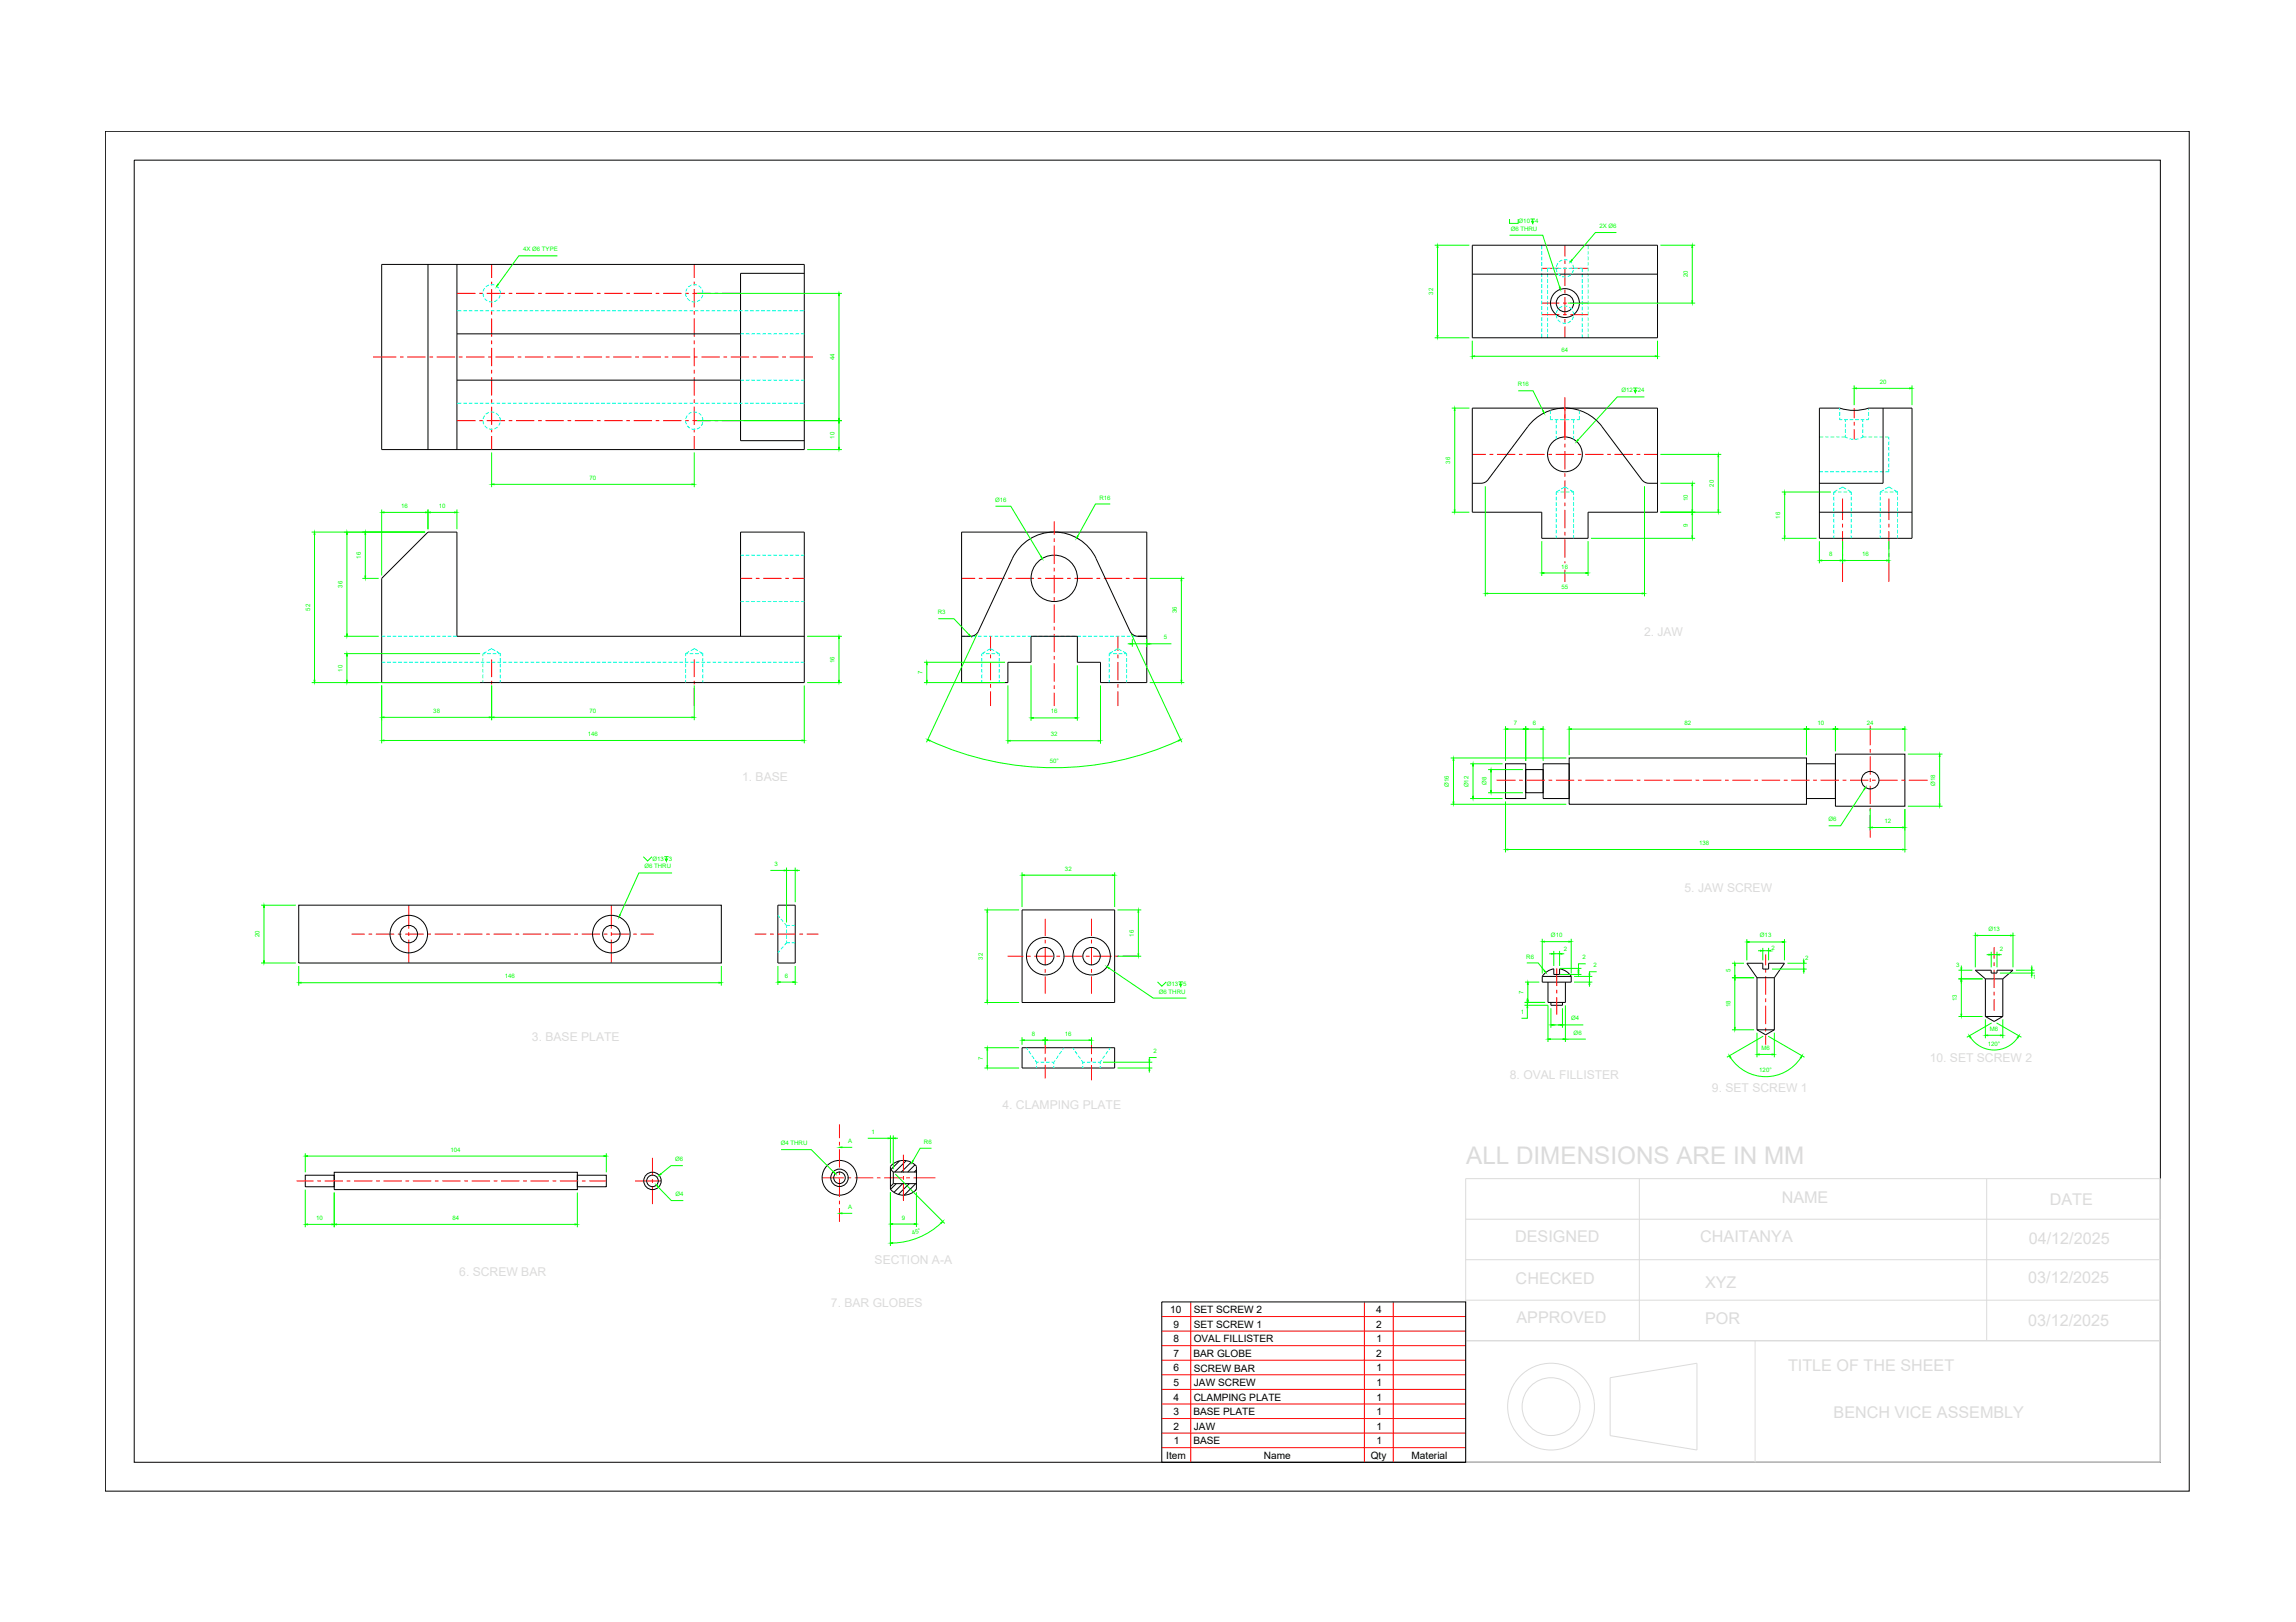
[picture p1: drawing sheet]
<svg xmlns="http://www.w3.org/2000/svg" width="297mm" height="210mm" viewBox="0 0 297 210" stroke-linecap="round" stroke-linejoin="round" font-family="sans-serif">
<defs><g id="words">
<g font-size="1.3">
<text x="151.4" y="169.9">10</text>
<text x="151.8" y="173.7">8</text>
<text x="151.8" y="171.8">9</text>
<text x="154.4" y="173.7">OVAL FILLISTER</text>
<text x="154.4" y="171.8">SET SCREW 1</text>
<text x="154.4" y="169.9">SET SCREW 2</text>
<text x="178" y="171.8">2</text>
<text x="178" y="169.9">4</text>
<text x="178.1" y="173.7">1</text>
<text x="151.8" y="179.4">5</text>
<text x="151.8" y="175.6">7</text>
<text x="151.8" y="177.5">6</text>
<text x="154.4" y="175.6">BAR GLOBE</text>
<text x="154.4" y="177.5">SCREW BAR</text>
<text x="154.5" y="179.4">JAW SCREW</text>
<text x="178" y="175.6">2</text>
<text x="178.1" y="179.4">1</text>
<text x="178.1" y="177.5">1</text>
<text x="151.8" y="183.1">3</text>
<text x="151.8" y="185">2</text>
<text x="151.8" y="181.2">4</text>
<text x="154.4" y="183.1">BASE PLATE</text>
<text x="154.4" y="181.3">CLAMPING PLATE</text>
<text x="154.5" y="185">JAW</text>
<text x="178.1" y="185">1</text>
<text x="178.1" y="183.1">1</text>
<text x="178.1" y="181.2">1</text>
<text x="150.9" y="188.8">Item</text>
<text x="151.9" y="186.9">1</text>
<text x="154.4" y="186.9">BASE</text>
<text x="163.5" y="188.8">Name</text>
<text x="177.3" y="188.8">Qty</text>
<text x="178.1" y="186.9">1</text>
<text x="182.6" y="188.8">Material</text>
</g>
<g font-size=".8" fill="#0f0">
<text x="195.4" y="29.9">Ø6 THRU</text>
<text x="196.5" y="28.9">Ø10</text>
<text x="198.6" y="28.9">4</text>
<text x="206.9" y="29.5">2X Ø6</text>
<text x="67.7" y="32.5">4X Ø6 TYPE</text>
<text x="218.4" y="35.9" transform="rotate(-90 218.4 35.9)">20</text>
<text x="185.4" y="38.2" transform="rotate(-90 185.4 38.2)">32</text>
<text x="108" y="46.6" transform="rotate(-90 108 46.6)">44</text>
<text x="202" y="45.5">64</text>
<text x="196.4" y="50">R16</text>
<text x="209.8" y="50.8">Ø12</text>
<text x="211.9" y="50.8">24</text>
<text x="243.2" y="49.7">20</text>
<text x="108" y="56.8" transform="rotate(-90 108 56.8)">10</text>
<text x="187.6" y="60" transform="rotate(-90 187.6 60)">36</text>
<text x="51.9" y="65.7">16</text>
<text x="56.8" y="65.7">10</text>
<text x="76.3" y="62.1">70</text>
<text x="128.8" y="64.9">Ø16</text>
<text x="142.2" y="64.6">R16</text>
<text x="218.4" y="64.9" transform="rotate(-90 218.4 64.9)">10</text>
<text x="221.7" y="63" transform="rotate(-90 221.7 63)">20</text>
<text x="218.4" y="68.2" transform="rotate(-90 218.4 68.2)">9</text>
<text x="230.3" y="67.1" transform="rotate(-90 230.3 67.1)">16</text>
<text x="236.7" y="72">8</text>
<text x="240.9" y="72">16</text>
<text x="44.3" y="76" transform="rotate(-90 44.3 76)">36</text>
<text x="46.7" y="72.3" transform="rotate(-90 46.7 72.3)">16</text>
<text x="202" y="73.6">16</text>
<text x="202" y="76.2">55</text>
<text x="40.1" y="79" transform="rotate(-90 40.1 79)">52</text>
<text x="121.3" y="79.5">R3</text>
<text x="150.6" y="82.7">5</text>
<text x="152.3" y="79.4" transform="rotate(-90 152.3 79.4)">36</text>
<text x="44.3" y="86.9" transform="rotate(-90 44.3 86.9)">10</text>
<text x="108" y="85.8" transform="rotate(-90 108 85.8)">16</text>
<text x="119.3" y="87.2" transform="rotate(-90 119.3 87.2)">7</text>
<text x="56.1" y="92.3">38</text>
<text x="76" y="95.3">146</text>
<text x="76.3" y="92.3">70</text>
<text x="135.9" y="92.3">16</text>
<text x="135.9" y="95.3">32</text>
<text x="195.9" y="93.8">7</text>
<text x="198.3" y="93.8">6</text>
<text x="217.9" y="93.8">82</text>
<text x="235.1" y="93.8">10</text>
<text x="241.5" y="93.8">24</text>
<text x="135.8" y="98.8">50°</text>
<text x="187.5" y="101.8" transform="rotate(-90 187.5 101.8)">Ø16</text>
<text x="190" y="101.9" transform="rotate(-90 190 101.9)">Ø12</text>
<text x="192.3" y="101.6" transform="rotate(-90 192.3 101.6)">Ø8</text>
<text x="250.4" y="101.7" transform="rotate(-90 250.4 101.7)">Ø18</text>
<text x="236.5" y="106.3">Ø6</text>
<text x="243.8" y="106.5">12</text>
<text x="83.4" y="112.4">Ø6 THRU</text>
<text x="84.4" y="111.4">Ø13</text>
<text x="86.5" y="111.4">3</text>
<text x="100.2" y="112.1">3</text>
<text x="137.8" y="112.7">32</text>
<text x="219.8" y="109.4">138</text>
<text x="33.6" y="121.3" transform="rotate(-90 33.6 121.3)">20</text>
<text x="127.2" y="124.2" transform="rotate(-90 127.2 124.2)">32</text>
<text x="146.7" y="121.2" transform="rotate(-90 146.7 121.2)">16</text>
<text x="197.5" y="124">R6</text>
<text x="200.7" y="121.3">Ø10</text>
<text x="202.3" y="123.1">2</text>
<text x="204.8" y="124.2">2</text>
<text x="206.2" y="125.2">2</text>
<text x="223.9" y="125.8" transform="rotate(-90 223.9 125.8)">5</text>
<text x="227.7" y="121.3">Ø13</text>
<text x="229.2" y="122.9">2</text>
<text x="233.6" y="124.2">2</text>
<text x="253.1" y="125.1">3</text>
<text x="257.2" y="120.5">Ø13</text>
<text x="258.7" y="123.1">2</text>
<text x="65.3" y="126.6">146</text>
<text x="101.5" y="126.5">6</text>
<text x="149.9" y="128.6">Ø6 THRU</text>
<text x="150.9" y="127.6">Ø13</text>
<text x="153.1" y="127.6">5</text>
<text x="196.8" y="131.2">1</text>
<text x="197.1" y="128.6" transform="rotate(-90 197.1 128.6)">7</text>
<text x="223.9" y="130.4" transform="rotate(-90 223.9 130.4)">18</text>
<text x="253.2" y="129.6" transform="rotate(-90 253.2 129.6)">13</text>
<text x="263" y="126.7">1</text>
<text x="127.2" y="137.1" transform="rotate(-90 127.2 137.1)">7</text>
<text x="133.5" y="134">8</text>
<text x="137.7" y="134">16</text>
<text x="149.2" y="136.3">2</text>
<text x="203.3" y="132">Ø4</text>
<text x="203.6" y="133.9">Ø6</text>
<text x="227.9" y="135.9">M6</text>
<text x="257.2" y="135.3">120°</text>
<text x="257.4" y="133.4">M6</text>
<text x="227.6" y="138.8">120°</text>
<text x="58.3" y="149">104</text>
<text x="101" y="148.2">Ø4 THRU</text>
<text x="109.7" y="147.9">A</text>
<text x="112.7" y="146.7">1</text>
<text x="119.5" y="148">R6</text>
<text x="87.3" y="150.3">Ø6</text>
<text x="87.4" y="154.8">Ø4</text>
<text x="40.9" y="157.9">10</text>
<text x="58.5" y="157.9">84</text>
<text x="109.7" y="156.5">A</text>
<text x="116.7" y="157.8">9</text>
<text x="118.1" y="159.8" transform="rotate(-22 118.1 159.8)">45°</text>
</g>
</g></defs>
<!-- layer: hidden line -->
<g fill="none" stroke="#0ff" stroke-width=".13">
<path d="M62.5 38l.1 .4M62.7 37.3l-.2 .4M62.7 38.6l.4 .3M63.3 36.9l-.4 .2M63.3 39l.4 .1M63.5 36.8l.5 .1M64.2 37l.3 .3M64.4 38.8l-.4 .2M64.6 37.5l.1 .5M64.7 38.2l-.2 .4M88.7 38l.1 .4M88.9 37.3l-.2 .4"/>
<path d="M88.9 38.6l.4 .3M89.5 36.9l-.4 .2M89.5 39l.4 .1M89.7 36.8l.5 .1M90.4 37l.3 .3M90.6 38.8l-.4 .2M90.8 37.5l.1 .5M90.9 38.2l-.2 .4M199.5 31.7v.6M199.5 32.5v.5M199.5 33.2v.5M199.5 33.9v.5"/>
<path d="M199.5 34.6v.5M199.5 35.4v.4M199.5 36.1v.4M199.5 36.8v.4M199.5 37.5v.5M199.5 38.2v.5M199.5 38.9v.5M199.5 39.6v.5M200.2 35.4v.5M200.2 36.1v.5M200.2 36.8v.5M200.2 37.6v.4"/>
<path d="M200.2 38.3v.4M200.2 39v.5M200.2 39.7v.5M200.6 34.7h-.4v.5M200.8 34.7h.5M201.3 34.7l.1 .5M201.5 34.7h.5M201.5 34.1l-.1 .4M201.6 35.4l.3 .3M202.1 39.7l-.4 .2M202.1 33.7l-.4 .2M202.1 35.8h.5"/>
<path d="M202.2 34.7h.5M202.3 39.6l.5 .1M202.3 33.6l.5 .1M202.9 34.7h.5M203 39.8l.4 .3M203 33.8l.4 .3M203.2 35.6l-.4 .2M203.5 34.3l.1 .4M203.6 34.9l-.2 .5M203.6 34.7h.5M204.4 34.7h.3v.5M204.7 35.4v.5"/>
<path d="M204.7 36.1v.5M204.7 36.8v.5M204.7 37.6v.4M204.7 38.3v.4M204.7 39v.5M204.7 39.7v.5M205.5 31.7v.6M205.5 32.5v.5M205.5 33.2v.5M205.5 33.9v.5M205.5 34.6v.5M205.5 35.4v.4"/>
<path d="M205.5 36.1v.4M205.5 36.8v.4M205.5 37.5v.5M205.5 38.2v.5M205.5 38.9v.5M205.5 39.6v.5M59.1 52.2h.6M59.1 40.2h.6M59.9 52.2h.5M59.9 40.2h.5M60.7 52.2h.4M60.7 40.2h.4"/>
<path d="M61.4 52.2h.4M61.4 40.2h.4M62.1 52.2h.5M62.1 40.2h.5M62.5 54.4l.1 .5M62.7 53.8l-.2 .4M62.7 55.1l.4 .3M62.8 52.2h.5M62.8 40.2h.5M63.3 53.4l-.4 .2M63.3 55.5h.4M63.5 53.3l.5 .1"/>
<path d="M63.5 52.2h.5M63.5 40.2h.5M64.2 53.5l.3 .3M64.2 52.2h.5M64.2 40.2h.5M64.4 55.3l-.4 .2M64.6 54l.1 .4M64.7 54.7l-.2 .4M64.9 52.2h.5M64.9 40.2h.5M65.6 52.2h.5M65.6 40.2h.5"/>
<path d="M66.4 52.2h.4M66.4 40.2h.4M67.1 52.2h.4M67.1 40.2h.4M67.8 52.2h.5M67.8 40.2h.5M68.5 52.2h.5M68.5 40.2h.5M69.2 52.2h.5M69.2 40.2h.5M69.9 52.2h.5M69.9 40.2h.5"/>
<path d="M70.6 52.2h.5M70.6 40.2h.5M71.4 52.2h.4M71.4 40.2h.4M72.1 52.2h.4M72.1 40.2h.4M72.8 52.2h.5M72.8 40.2h.5M73.5 52.2h.5M73.5 40.2h.5M74.2 52.2h.5M74.2 40.2h.5"/>
<path d="M74.9 52.2h.5M74.9 40.2h.5M75.6 52.2h.5M75.6 40.2h.5M76.3 52.2h.5M76.3 40.2h.5M77.1 52.2h.4M77.1 40.2h.4M77.8 52.2h.4M77.8 40.2h.4M78.5 52.2h.5M78.5 40.2h.5"/>
<path d="M79.2 52.2h.5M79.2 40.2h.5M79.9 52.2h.5M79.9 40.2h.5M80.6 52.2h.5M80.6 40.2h.5M81.3 52.2h.5M81.3 40.2h.5M82.1 52.2h.4M82.1 40.2h.4M82.8 52.2h.4M82.8 40.2h.4"/>
<path d="M83.5 52.2h.5M83.5 40.2h.5M84.2 52.2h.5M84.2 40.2h.5M84.9 52.2h.5M84.9 40.2h.5M85.6 52.2h.5M85.6 40.2h.5M86.3 52.2h.5M86.3 40.2h.5M87 52.2h.5M87 40.2h.5"/>
<path d="M87.8 52.2h.4M87.8 40.2h.4M88.5 52.2h.4M88.5 40.2h.4M88.7 54.4l.1 .5M88.9 53.8l-.2 .4M88.9 55.1l.4 .3M89.2 52.2h.5M89.2 40.2h.5M89.5 53.4l-.4 .2M89.5 55.5h.4M89.7 53.3l.5 .1"/>
<path d="M89.9 52.2h.5M89.9 40.2h.5M90.4 53.5l.3 .3M90.6 55.3l-.4 .2M90.6 52.2h.5M90.6 40.2h.5M90.8 54l.1 .4M90.9 54.7l-.2 .4M91.3 52.2h.5M91.3 40.2h.5M92 52.2h.5M92 40.2h.5"/>
<path d="M92.8 52.2h.4M92.8 40.2h.4M93.5 52.2h.4M93.5 40.2h.4M94.2 52.2h.5M94.2 40.2h.5M94.9 52.2h.5M94.9 40.2h.5M95.6 52.2h.5M95.6 40.2h.5M95.8 43.2h.4M95.8 49.2h.4"/>
<path d="M96.3 52.2h.5M96.3 40.2h.5M96.5 43.2h.5M96.5 49.2h.5M97 52.2h.5M97 40.2h.5M97.2 43.2h.5M97.2 49.2h.5M97.7 52.2h.5M97.7 40.2h.5M97.9 43.2h.5M97.9 49.2h.5"/>
<path d="M98.5 52.2h.4M98.5 40.2h.4M98.6 43.2h.5M98.6 49.2h.5M99.2 52.2h.4M99.2 40.2h.4M99.3 43.2h.5M99.3 49.2h.5M99.9 52.2h.5M99.9 40.2h.5M100.1 43.2h.4M100.1 49.2h.4"/>
<path d="M100.6 52.2h.5M100.6 40.2h.5M100.8 43.2h.4M100.8 49.2h.4M101.3 52.2h.5M101.3 40.2h.5M101.5 43.2h.4M101.5 49.2h.4M102 52.2h.5M102 40.2h.5M102.2 43.2h.5M102.2 49.2h.5"/>
<path d="M102.7 52.2h.5M102.7 40.2h.5M102.9 43.2h.5M102.9 49.2h.5M103.5 52.2h.6M103.5 40.2h.6M103.6 43.2h.5M103.6 49.2h.5M199.5 40.3v.5M199.5 41.1v.4M199.5 41.8v.4M199.5 42.5v.5"/>
<path d="M199.5 43.2v.5M200.2 40.4v.5M200.2 41.1v.5M200.2 41.8v.5M200.2 42.5v.5M200.2 43.3v.4M200.6 53.8v.5h.3M200.6 53.1v.5M201.1 54.3h.5M201.3 40.7l.1 .5M201.3 54.3v.5M201.3 55v.5"/>
<path d="M201.3 55.7v.5M201.3 56.4v.5M201.5 40.1l-.1 .4M201.6 41.4l.3 .3M201.9 54.3h.4M202.1 41.8h.5M202.6 54.3h.4M203.2 41.5l-.4 .3M203.3 54.3h.5M203.5 40.3l.1 .4M203.6 40.9l-.2 .5M203.6 54.3v.5"/>
<path d="M203.6 55v.5M203.6 55.7v.5M203.6 56.4v.5M204.3 53.8v.5h-.3M204.3 53.1v.5M204.7 40.4v.5M204.7 41.1v.5M204.7 41.8v.5M204.7 42.5v.5M204.7 43.3v.4M205.5 40.3v.5M205.5 41.1v.4"/>
<path d="M205.5 41.8v.4M205.5 42.5v.5M205.5 43.2v.5M235.4 56.6h.5M236.1 56.6h.5M236.8 56.6h.5M237.5 56.6h.5M238 54v.3h.3M238 52.8v.3M238 53.3v.5M238.3 56.6h.4M238.6 54.3h.4"/>
<path d="M238.7 56.6l.4 .1M238.7 54.3v.3M238.7 54.8v.5M238.7 55.5v.5M238.7 56.3v.3M239.3 54.3h.5M239.3 56.8h.5M240 54.3h.5M240.5 56.8h-.5M240.7 54.3h.5M241 56.6l-.3 .1M241 56.6h.5"/>
<path d="M241 54.3v.3M241 54.8v.5M241 55.5v.5M241 56.3v.3M241.7 56.6h.5M241.7 54v.3h-.3M241.7 52.8v.3M241.7 53.3v.5M242.4 56.6h.5M243.2 56.6h.4M243.9 56.6h.5v.3M244.4 57.1v.5"/>
<path d="M244.4 57.9v.4M244.4 58.6v.4M244.4 59.3v.4M244.4 60v.5M95.8 77.8h.4M95.8 71.9h.4M96.5 77.8h.5M96.5 71.9h.5M97.2 77.8h.5M97.2 71.9h.5M97.9 77.8h.5M97.9 71.9h.5"/>
<path d="M98.6 77.8h.5M98.6 71.9h.5M99.3 77.8h.5M99.3 71.9h.5M100.1 77.8h.4M100.1 71.9h.4M100.8 77.8h.4M100.8 71.9h.4M101.5 77.8h.4M101.5 71.9h.4M102.2 77.8h.5M102.2 71.9h.5"/>
<path d="M102.9 77.8h.5M102.9 71.9h.5M103.6 77.8h.5M103.6 71.9h.5M201.3 63.7v.4M201.3 64.3v.5M201.3 65v.5M201.3 65.7v.5M201.3 66.4v.5M201.3 67.1v.5M201.3 67.9v.4M201.3 68.6v.4"/>
<path d="M201.3 69.3v.4M201.3 63.7h.3M201.8 63.4l-.5 .3M201.9 63.7h.4M202 63.3l.5-.3 .4 .3M202.6 63.7h.4M203.1 63.4l.5 .3M203.3 63.7h.3M203.6 63.7v.4M203.6 64.3v.5M203.6 65v.5M203.6 65.7v.5"/>
<path d="M203.6 66.4v.5M203.6 67.1v.5M203.6 67.9v.4M203.6 68.6v.4M203.6 69.3v.4M235.4 61h.4M236.1 61h.4M236.8 61h.5M237.3 63.7h.2M237.3 63.7v.4M237.3 64.3v.5M237.3 65v.5"/>
<path d="M237.3 65.7v.5M237.3 66.4v.5M237.3 67.1v.5M237.3 67.9v.4M237.3 68.6v.4M237.3 69.3v.4M237.5 61h.5M237.7 63.4l-.4 .3M237.8 63.7h.5M237.9 63.3l.5-.3 .4 .3M238.2 61h.5M238.5 63.7h.5"/>
<path d="M238.9 61h.5M239 63.4l.5 .3M239.2 63.7h.3M239.5 63.7v.4M239.5 64.3v.5M239.5 65v.5M239.5 65.7v.5M239.5 66.4v.5M239.5 67.1v.5M239.5 67.9v.4M239.5 68.6v.4M239.5 69.3v.4"/>
<path d="M239.6 61h.5M240.3 61h.5M241.1 61h.4M241.8 61h.4M242.5 61h.5M243.2 61h.5M243.2 63.7h.3M243.2 63.7v.4M243.2 64.3v.5M243.2 65v.5M243.2 65.7v.5M243.2 66.4v.5"/>
<path d="M243.2 67.1v.5M243.2 67.9v.4M243.2 68.6v.4M243.2 69.3v.4M243.7 63.4l-.5 .3M243.8 63.7h.4M243.9 63.3l.5-.3 .4 .3M244.4 60.7v.3h-.5M244.5 63.7h.5M245 63.4l.5 .3M245.2 63.7h.3M245.5 63.7v.4"/>
<path d="M245.5 64.3v.5M245.5 65v.5M245.5 65.7v.5M245.5 66.4v.5M245.5 67.1v.5M245.5 67.9v.4M245.5 68.6v.4M245.5 69.3v.4M49.4 82.3h.4M49.4 85.7h.4M50.1 85.7h.5M50.1 82.3h.5"/>
<path d="M50.8 82.3h.5M50.8 85.7h.5M51.5 82.3h.5M51.5 85.7h.5M52.2 82.3h.5M52.2 85.7h.5M52.9 82.3h.5M52.9 85.7h.5M53.6 85.7h.5M53.7 82.3h.4M54.4 82.3h.4M54.4 85.7h.4"/>
<path d="M55.1 82.3h.4M55.1 85.7h.4M55.8 82.3h.5M55.8 85.7h.5M56.5 82.3h.5M56.5 85.7h.5M57.2 85.7h.5M57.2 82.3h.5M57.9 82.3h.5M57.9 85.7h.5M58.6 82.3h.5M58.6 85.7h.5"/>
<path d="M59.4 85.7h.4M60.1 85.7h.4M60.8 85.7h.5M61.5 85.7h.5M62.2 85.7h.5M62.5 84.6h.3M62.5 84.6v.3M62.5 85.2v.4M62.5 85.9v.4M62.5 86.6v.5M62.5 87.3v.5M62.5 88v.3"/>
<path d="M62.9 85.7h.5M62.9 84.3l-.4 .3M63 84.6h.5M63.1 84.2l.5-.3 .5 .3M63.6 85.7h.5M63.7 84.6h.5M64.3 84.3l.4 .3M64.3 85.7h.5M64.4 84.6h.3M64.7 84.6v.3M64.7 85.2v.4M64.7 85.9v.4"/>
<path d="M64.7 86.6v.5M64.7 87.3v.5M64.7 88v.3M65.1 85.7h.4M65.8 85.7h.4M66.5 85.7h.5M67.2 85.7h.5M67.9 85.7h.5M68.6 85.7h.5M69.3 85.7h.5M70.1 85.7h.4M70.8 85.7h.4"/>
<path d="M71.5 85.7h.5M72.2 85.7h.5M72.9 85.7h.5M73.6 85.7h.5M74.3 85.7h.5M75 85.7h.5M75.8 85.7h.4M76.5 85.7h.4M77.2 85.7h.5M77.9 85.7h.5M78.6 85.7h.5M79.3 85.7h.5"/>
<path d="M80 85.7h.5M80.8 85.7h.4M81.5 85.7h.4M82.2 85.7h.5M82.9 85.7h.5M83.6 85.7h.5M84.3 85.7h.5M85 85.7h.5M85.7 85.7h.5M86.5 85.7h.4M87.2 85.7h.4M87.9 85.7h.5"/>
<path d="M88.6 85.7h.5M88.7 84.6h.3M88.7 84.6v.3M88.7 85.2v.4M88.7 85.9v.4M88.7 86.6v.5M88.7 87.3v.5M88.7 88v.3M89.2 84.3l-.5 .3M89.2 84.6h.5M89.3 85.7h.5M89.4 84.2l.4-.3 .5 .3"/>
<path d="M89.9 84.6h.5M90 85.7h.5M90.5 84.3l.4 .3M90.7 84.6h.2M90.7 85.7h.5M90.9 84.6v.3M90.9 85.2v.4M90.9 85.9v.4M90.9 86.6v.5M90.9 87.3v.5M90.9 88v.3M91.5 85.7h.4"/>
<path d="M92.2 85.7h.4M92.9 85.7h.5M93.6 85.7h.5M94.3 85.7h.5M95 85.7h.5M95.7 85.7h.5M96.5 85.7h.4M97.2 85.7h.4M97.9 85.7h.4M98.6 85.7h.5M99.3 85.7h.5M100 85.7h.5"/>
<path d="M100.7 85.7h.5M101.4 85.7h.5M102.2 85.7h.4M102.9 85.7h.4M103.6 85.7h.5M124.4 82.3h.4M125.1 82.3h.5M125.8 82.3h.5M126.5 82.3h.5M127 84.6v.3M127 85.2v.4M127 85.9v.4"/>
<path d="M127 86.6v.5M127 87.3v.5M127 88v.3M127 84.6h.3M127.2 82.3h.5M127.5 84.3l-.5 .3M127.6 84.6h.4M127.7 84.2l.5-.3 .4 .3M127.9 82.3h.5M128.3 84.6h.4M128.7 82.3h.4M128.8 84.3l.5 .3"/>
<path d="M129 84.6h.3M129.3 84.6v.3M129.3 85.2v.4M129.3 85.9v.4M129.3 86.6v.5M129.3 87.3v.5M129.3 88v.3M129.4 82.3h.4M130.1 82.3h.5M130.8 82.3h.5M131.5 82.3h.5M132.2 82.3h.5"/>
<path d="M132.9 82.3h.5M133.7 82.3h.4M134.4 82.3h.4M135.1 82.3h.5M135.8 82.3h.5M136.5 82.3h.5M137.2 82.3h.5M137.9 82.3h.5M138.6 82.3h.5M139.4 82.3h.4M140.1 82.3h.4M140.8 82.3h.5"/>
<path d="M141.5 82.3h.5M142.2 82.3h.5M142.9 82.3h.5M143.5 84.6h.3M143.5 84.6v.3M143.5 85.2v.4M143.5 85.9v.4M143.5 86.6v.5M143.5 87.3v.5M143.5 88v.3M143.6 82.3h.5M144 84.3l-.5 .3"/>
<path d="M144 84.6h.5M144.2 84.2l.4-.3 .5 .3M144.4 82.3h.4M144.7 84.6h.5M145.1 82.3h.4M145.3 84.3l.5 .3M145.5 84.6h.3M145.8 84.6v.3M145.8 85.2v.4M145.8 85.9v.4M145.8 86.6v.5M145.8 87.3v.5"/>
<path d="M145.8 88v.3M145.8 82.3h.5M146.5 82.3h.5M147.2 82.3h.5M147.9 82.3h.5M100.6 118.5l.3 .2M101 118.9l.3 .4M101.5 119.5l.3 .3M101.8 119.8h.4M101.8 119.8v.3M102.4 119.8h.5M100.9 123l-.3 .3"/>
<path d="M101.3 122.5l-.3 .3M101.8 122h.4M101.8 120.3v.5M101.8 121v.5M101.8 121.7v.3M101.8 122l-.3 .3M102.4 122h.5M132.8 135.6l.2 .2M133.1 136l.3 .4M133.5 136.6l.3 .4M133.9 137.2l.2 .3M134.1 137.5h.3"/>
<path d="M134.1 137.5v.2M134.1 137.9v.3M134.6 137.5h.5M135.3 137.5h.5M136 137.5h.3M136.3 137.5v.2M136.3 137.9v.3M136.5 137.2l-.2 .3M136.9 136.6l-.2 .4M137.3 136l-.2 .4M137.7 135.6l-.2 .2M138.8 135.6l.2 .2"/>
<path d="M139.1 136l.3 .4M139.5 136.6l.3 .4M139.9 137.2l.2 .3M140.1 137.5h.3M140.1 137.5v.2M140.1 137.9v.3M140.6 137.5h.5M141.3 137.5h.5M142 137.5h.3M142.3 137.5v.2M142.3 137.9v.3M142.5 137.2l-.2 .3"/>
<path d="M142.9 136.6l-.3 .4M143.3 136l-.2 .4M143.6 135.6l-.1 .2"/>
</g>
<!-- layer: centerline -->
<g fill="none" stroke="#f00" stroke-width=".13">
<path d="M59.1 38h2.4M62 38h.5M63 38h2.3M63.6 34.2v1.8M63.6 36.5v.4M63.6 37.4v2.4M65.8 38h.5M66.8 38h2.3M69.6 38h.5M70.6 38h2.3M73.4 38h.5M74.4 38h2.3"/>
<path d="M77.2 38h.5M78.2 38h2.4M81 38h.5M82 38h2.4M84.8 38h.5M85.8 38h2.4M88.6 38h.5M89.6 38h2.4M89.8 34.2v1.8M89.8 36.5v.4M89.8 37.4v2.4M92.4 38h.5"/>
<path d="M93.4 38h2.4M199.5 34.7h2.2M199.5 39.2h2.2M202.2 34.7h.5M202.2 39.2h.5M202.5 31.7v1.5M202.5 33.7v.5M202.5 34.6v2.4M202.5 37.5v.5M202.5 38.4v2.4M203.2 34.7h2.3M203.2 39.2h2.3"/>
<path d="M48.3 46.2h3M51.7 46.2h.5M52.7 46.2h2.4M55.5 46.2h.5M56.5 46.2h2.4M59.1 54.4h2.4M59.4 46.2h.4M60.3 46.2h2.4M62 54.4h.5M63 54.4h2.3M63.2 46.2h.4M63.6 40.3v.4"/>
<path d="M63.6 41.2v2.4M63.6 44.1v.4M63.6 45v2.4M63.6 47.9v.4M63.6 48.8v2.4M63.6 51.7v.4M63.6 52.6v2.4M63.6 55.5v.4M63.6 56.4v1.8M64.1 46.2h2.4M65.8 54.4h.5M66.8 54.4h2.3"/>
<path d="M67 46.2h.4M67.9 46.2h2.4M69.6 54.4h.5M70.6 54.4h2.3M70.8 46.2h.4M71.7 46.2h2.4M73.4 54.4h.5M74.4 54.4h2.3M74.6 46.2h.4M75.5 46.2h2.4M77.2 54.4h.5M78.2 54.4h2.4"/>
<path d="M78.4 46.2h.5M79.3 46.2h2.4M81 54.4h.5M82 54.4h2.4M82.2 46.2h.5M83.1 46.2h2.4M84.8 54.4h.5M85.8 54.4h2.4M86 46.2h.5M86.9 46.2h2.4M88.6 54.4h.5M89.6 54.4h2.4"/>
<path d="M89.8 46.2h.5M89.8 40.3v.4M89.8 41.2v2.4M89.8 44.1v.4M89.8 45v2.4M89.8 47.9v.4M89.8 48.8v2.4M89.8 51.7v.4M89.8 52.6v2.4M89.8 55.5v.4M89.8 56.4v1.8M90.7 46.2h2.4"/>
<path d="M92.4 54.4h.5M93.4 54.4h2.4M93.6 46.2h.5M94.5 46.2h2.4M97.4 46.2h.5M98.3 46.2h2.4M101.2 46.2h.5M102.2 46.2h3M190.5 58.8h1.7M192.7 58.8h.5M193.7 58.8h2.3M196.5 58.8h.5"/>
<path d="M197.5 58.8h2.3M199.5 40.7h2.2M200.3 58.8h.5M201.3 58.8h2.3M202.2 40.7h.5M202.5 41.3v.5M202.5 42.2v1.5M202.5 51.4v5.5M202.5 57.4v.5M202.5 58.4v2.4M203.2 40.7h2.3M204.1 58.8h.5"/>
<path d="M205.1 58.8h2.4M207.9 58.8h.5M208.9 58.8h2.4M211.7 58.8h.5M212.7 58.8h1.7M239.9 52.8v1.3M239.9 54.6v.5M239.9 55.5v1.4M95.8 74.8h1.5M97.8 74.8h.5M98.7 74.8h2.4M101.6 74.8h.5"/>
<path d="M102.5 74.8h1.6M124.4 74.8h1.8M126.6 74.8h.5M127.6 74.8h2.4M130.4 74.8h.5M131.4 74.8h2.4M134.2 74.8h.5M135.2 74.8h2.4M136.4 67.5v1.7M136.4 69.7v.4M136.4 70.6v2.4M136.4 73.5v.4"/>
<path d="M136.4 74.4v2.4M136.4 77.3v.4M136.4 78.2v2.4M138 74.8h.5M139 74.8h2.4M141.9 74.8h.4M142.8 74.8h2.4M145.7 74.8h.4M146.6 74.8h1.8M202.5 61.2v.5M202.5 62.2v2.4M202.5 65v.5"/>
<path d="M202.5 66v2.4M202.5 68.8v.5M202.5 69.8v2.4M202.5 72.6v.5M202.5 73.6v1.7M238.4 64.5v2.8M238.4 67.8v.5M238.4 68.7v2.4M238.4 71.6v.5M238.4 72.5v2.8M244.4 64.5v2.8M244.4 67.8v.5"/>
<path d="M244.4 68.7v2.4M244.4 71.6v.5M244.4 72.5v2.8M63.6 85.3v2.3M63.6 88.1v.5M63.6 89.1v2.2M89.8 85.3v2.3M89.8 88.1v.5M89.8 89.1v2.2M128.2 82.3v1.9M128.2 84.7v.5M128.2 85.7v2.3"/>
<path d="M128.2 88.5v.5M128.2 89.5v1.9M136.4 81.1v.5M136.4 82v2.4M136.4 84.9v.5M136.4 85.8v2.4M136.4 88.7v.5M136.4 89.6v1.8M144.6 82.3v1.9M144.6 84.7v.5M144.6 85.7v2.3M144.6 88.5v.5"/>
<path d="M144.6 89.5v1.9M242 93.5v2.9M242 96.9v.5M242 97.9v2.3M52.9 117.1v3.1M79.1 117.1v3.1M135.2 118.9v2.2M141.2 118.9v2.2M193.6 101h2.5M196.5 101h.5M197.5 101h2.4M200.3 101h.5"/>
<path d="M201.3 101h2.4M204.1 101h.5M205.1 101h2.4M207.9 101h.5M208.9 101h2.4M211.7 101h.5M212.7 101h2.4M215.6 101h.4M216.5 101h2.4M219.4 101h.4M220.3 101h2.4M223.2 101h.4"/>
<path d="M224.1 101h2.4M227 101h.4M227.9 101h2.4M230.8 101h.5M231.7 101h2.4M234.6 101h.5M235.5 101h2.4M238.4 101h.5M239.3 101h2.4M242 100.7v.5M242 101.7v2.4M242 104.5v.5"/>
<path d="M242 105.5v2.9M242.2 101h.5M243.1 101h2.4M246 101h.5M246.9 101h2.5M45.5 120.9h1.7M47.7 120.9h.5M48.6 120.9h2.4M51.5 120.9h.5M52.4 120.9h2.4M52.9 120.6v.5M52.9 121.6v3"/>
<path d="M55.3 120.9h.5M56.2 120.9h2.4M59.1 120.9h.5M60 120.9h2.4M62.9 120.9h.5M63.8 120.9h2.4M66.7 120.9h.5M67.6 120.9h2.4M70.5 120.9h.5M71.5 120.9h2.3M74.3 120.9h.5M75.3 120.9h2.3"/>
<path d="M78.1 120.9h.5M79.1 120.9h2.3M79.1 120.6v.5M79.1 121.6v3M81.9 120.9h.5M82.9 120.9h1.7M97.6 120.9h1.5M99.6 120.9h.5M100.6 120.9h2.3M103.4 120.9h.5M104.4 120.9h1.5M130.4 123.7h2"/>
<path d="M132.9 123.7h.4M133.8 123.7h2.4M135.2 121.6v.5M135.2 122.6v2.3M135.2 125.4v.5M135.2 126.4v2.2M135.2 134.6v1.8M135.2 136.8v.5M135.2 137.8v1.8M136.7 123.7h.4M137.6 123.7h2.4M140.5 123.7h.5"/>
<path d="M141.2 121.6v.5M141.2 122.6v2.3M141.2 125.4v.5M141.2 126.4v2.2M141.2 134.5v1.9M141.2 136.9v.5M141.2 137.8v2M141.4 123.7h2.4M144.3 123.7h.5M145.2 123.7h2.1M201.4 125.3v2.3M201.4 128.1v.5"/>
<path d="M201.4 129v2.3M228.4 123.5v1.4M228.4 125.4v.5M228.4 126.3v2.4M228.4 129.2v.5M228.4 130.1v2.4M228.4 133v.5M228.4 134v1.4M258 122.6v1.5M258 124.5v.5M258 125.5v2.4M258 128.3v.5"/>
<path d="M258 129.3v1.5M38.4 152.8h2.2M41 152.8h.5M42 152.8h2.4M44.8 152.8h.5M45.8 152.8h2.4M48.7 152.8h.4M49.6 152.8h2.4M52.5 152.8h.4M53.4 152.8h2.4M56.3 152.8h.4M57.2 152.8h2.4"/>
<path d="M60.1 152.8h.4M61 152.8h2.4M63.9 152.8h.5M64.8 152.8h2.4M67.7 152.8h.5M68.6 152.8h2.4M71.5 152.8h.5M72.4 152.8h2.4M75.3 152.8h.5M76.2 152.8h2.2M82.2 152.8h3.3M84.4 149.8v2.3"/>
<path d="M84.4 152.6v.5M84.4 153.5v2.3M106.4 152.4h2.8M108.6 145.5v1.8M108.6 147.8v.4M108.6 148.7v2.4M108.6 151.6v.4M108.6 152.5v2.4M108.6 155.4v.5M108.6 156.3v1.8M109.6 152.4h.5M110.6 152.4h2.4"/>
<path d="M113.4 152.4h.5M114.4 152.4h2.4M116.9 149.4v2.3M116.9 152.2v.5M116.9 153.1v2.3M117.2 152.4h.5M118.2 152.4h2.8"/>
</g>
<!-- layer: 0 -->
<g fill="none" stroke="#000" stroke-width=".13">
<path d="M13.6 17h269.6v176h-269.6zM17.4 20.7h262.1v168.5h-262.1zM49.4 34.2h54.7v24h-54.7zM55.4 34.2v24M59.1 34.2v24M104.1 35.4h-8.3v21.6h8.3M190.5 31.7h23.9v12h-23.9zM190.5 35.5h23.9M59.1 49.2h36.7M59.1 43.2h36.7M190.5 52.8h23.9v13.5h-8.9v3.4h-6v-3.4h-9zM241.8 52.8a6 6 0 0 1-3.8 0h-2.6v16.9h12v-16.9h-5.7"/>
<path d="M243.6 52.8v9.7h-8.2M124.4 68.9h24v19.4h-6v-2.6h-3v-3.4h-6v3.4h-3v2.6h-6zM190.5 62.5a2.18 2.18 0 0 0 1.8-.2l5.4-7.1a6 6 0 0 1 9.6 0l5.1 6.9a1.16 1.16 0 0 0 .9 .4M213.3 62.5h1.1M235.4 66.3h12M95.8 82.3v-13.4h8.3v19.4h-54.7v-13.5l6-5.9h3.7v13.4h45M126.6 81.7l4.4-9.4a6 6 0 0 1 5.4-3.5 6 6 0 0 1 5.4 3.5l4.4 9.4a1.13 1.13 0 0 0 1 .6h1.2M126.6 81.7a1.13 1.13 0 0 1-1 .6h-1.2M194.8 98.8h2.6v4.5h-2.6zM197.4 99.6h2.2v3h-2.2zM199.6 98.8h3.4v4.5h-3.4zM203 98.1h30.7v6h-30.7z"/>
<path d="M233.7 98.8h3.8v4.5h-3.8zM237.5 97.6h8.9v6.7h-8.9zM38.6 117.1h54.7v7.5h-54.7zM100.6 117.1h2.3v7.5h-2.3zM132.2 117.8h12v11.9h-12zM132.2 135.6h12v2.6h-12zM199.5 126.4h3.8v.7h-3.8zM200.3 127.1v2.6h2.2v-2.6M200.6 129.7v.4h1.5v-.4M201 125.4v.7h.8v-.7M201 125.4a2.25 2.25 0 0 0-1.5 .9M201.8 125.4a2.25 2.25 0 0 1 1.5 .9"/>
<path d="M227.3 126.5h2.2M227.3 126.5l-1.3-1.8h2.1v.7h.7v-.7h2.1l-1.4 1.8M227.3 126.5v6.8M227.3 133.3h2.2M227.3 133.3l1.1 .6 1.1-.6M229.5 126.5v6.8M256.9 126.7h2.2M256.9 126.7l-1.3-1.1h2v.3h.8v-.3h2l-1.3 1.1M256.9 126.7v4.8M256.9 131.5h2.2M256.9 131.5l1.1 .7 1.1-.7M259.1 126.7v4.8"/>
<path d="M39.5 152.1h3.7v1.5h-3.7zM43.2 151.7h31.5v2.2h-31.5zM74.7 152.1h3.7v1.5h-3.7zM115.2 151.3l.4 .4M115.2 150.9a2.23 2.23 0 0 1 3.4 0v3a2.25 2.25 0 0 1-3.4 0zM115.6 151.7v1.5M115.6 151.7h3M115.6 153.2l-.4 .3M115.6 153.2h3M115.9 153.2l-.7 .7M116.4 150.2l-1.2 1.2M116.8 153.2l-1.1 1.1"/>
<path d="M117.2 150.2l-1.4 1.5M117.6 153.2l-1.4 1.4M117.9 150.4l-1.3 1.3M118.4 150.7l-1 1M118.5 153.2l-1.5 1.5M118.5 154l-.1 .1M118.6 151.4l-.3 .3"/>
<circle cx="202.5" cy="39.2" r="1.87"/>
<circle cx="202.5" cy="39.2" r="1.13"/>
<circle cx="202.5" cy="58.8" r="2.25"/>
<circle cx="136.4" cy="74.8" r="3"/>
<circle cx="242" cy="101" r="1.13"/>
<circle cx="52.9" cy="120.9" r="2.43"/>
<circle cx="52.9" cy="120.9" r="1.13"/>
<circle cx="79.1" cy="120.9" r="2.43"/>
<circle cx="79.1" cy="120.9" r="1.13"/>
<circle cx="135.2" cy="123.7" r="2.43"/>
<circle cx="135.2" cy="123.7" r="1.13"/>
<circle cx="141.2" cy="123.7" r="2.43"/>
<circle cx="141.2" cy="123.7" r="1.13"/>
<circle cx="84.4" cy="152.8" r="1.13"/>
<circle cx="84.4" cy="152.8" r=".75"/>
<circle cx="108.6" cy="152.4" r="2.25"/>
<circle cx="108.6" cy="152.4" r="1.13"/>
<circle cx="108.6" cy="152.4" r=".75"/>
</g>
<!-- layer: dimension line -->
<g fill="none" stroke="#0f0" stroke-width=".13">
<path d="M72.1 33.1h-5l-2.7 3.7M90.2 38h18.7M108.5 38.3v15.8M185.6 31.7h4.5M186 32v11.4M195.3 30.4h4.3l2.2 6.8M195.3 28.3v.6h1.1v-.6M198 28.3h.6M198.3 28.3v.6l-.2-.3M198.5 28.6l-.2 .3M202.8 39.2h16.5M209.1 30.1h-2.7l-3 3.5"/>
<path d="M214.8 31.7h4.5M218.9 32v6.9M63.6 58.6v4.4M89.8 58.6v4.4M90.2 54.4h18.7M104.4 58.2h4.5M108.5 54.7v3.2M185.6 43.7h4.5M187.8 52.8h2.3M188.2 53.1v12.9M190.5 44.1v2.4M190.8 46.1h23.3"/>
<path d="M196.4 50.6h1.9l1.3 2.6M211.3 50.2h.6M211.6 50.2v.6l-.2-.4M211.8 50.4l-.2 .4M212.7 51.4h-3.5l-5 5.5M214.4 44.1v2.4M214.8 58.8h7.9M222.3 59.1v6.9M239.9 49.9v2.5M240.2 50.3h6.9M247.4 49.9v2.5M40.3 68.9h14.7"/>
<path d="M40.7 69.2v18.8M44.9 69.2v12.8M46.9 74.8h2.1M47.3 69.2v5.4M49.4 65.9v8.6M49.7 66.3h5.4M55.4 65.9v2.6M55.7 66.3h3.1M59.1 65.9v2.6M63.9 62.7h25.6M128.8 65.5h2l3.9 6.5M143.6 65.2h-1.9l-2.3 4.2"/>
<path d="M148.7 74.8h4.5M152.8 75.2v12.8M187.8 66.3h2.3M192.2 62.9v14.3M192.5 76.8h20M199.5 70v4.5M199.8 74.2h5.4M205.5 70v4.5M205.8 69.7h13.5M212.8 62.9v14.3M214.8 66.3h7.9M214.8 62.5h4.5"/>
<path d="M218.9 62.8v3.2M218.9 66.6v2.8M230.5 69.7h4.5M230.5 63.7h6.4M230.9 64v5.4M235.4 70v2.9M235.7 72.5h2.4M238.4 70v2.9M238.7 72.5h5.4M244.4 70v2.9M40.3 88.3h21.8M44.5 82.3h4.5"/>
<path d="M44.5 84.6h17.6M44.9 84.9v3.1M49.4 88.7v7.5M49.7 95.8h54M49.7 92.8h13.6M63.6 88.7v4.5M63.9 92.8h25.6M89.8 88.7v4.5M104.1 88.7v7.5M104.4 88.3h4.5M104.4 82.3h4.5M108.5 82.6v5.4"/>
<path d="M119.5 88.3h10.5M119.5 85.7h10.5M119.9 86v2M120.3 95.8a38.7 38.7 0 0 0 32.2 0M121.4 80.1h2l2 2M126.4 82l-6.5 14.1M130.4 88.7v7.5M130.7 95.9h11.4M133.4 86.1v7.2M133.7 92.9h5.4M139.4 86.1v7.2M142.4 88.7v7.5"/>
<path d="M145.9 83.3h.3M146.4 82l6.5 14.1M146.5 82.7v1M146.5 83.3h5M148.4 82.7v1M148.7 88.3h4.5M187.7 98.1h14.9M188 98.4v5.4M190.2 98.8h4.2M190.6 99.1v3.9M192.5 99.6h4.5M192.9 99.9v2.4"/>
<path d="M194.8 94v4.5M195.1 94.4h2M197.4 94v4.5M197.7 94.4h1.6M199.6 94v4.5M203 94v3.7M203.3 94.4h30.1M233.7 94v3.7M234 94.4h3.2M237.5 94v3.2M237.8 94.4h8.3M246.4 94v3.2"/>
<path d="M246.8 97.6h4.5M250.9 97.9v6.1M33.8 117.1h4.5M34.1 117.4v6.9M83.2 110.9l.6 .5 .5-.5M85.9 110.9h.6M86.2 110.9v.5l-.2-.3M86.4 111.1l-.2 .3M86.9 113h-4.2l-2.5 5.4M99.7 112.6h1.8M101.8 112.3v7.1M101.8 112.6h1.1"/>
<path d="M102.9 112.3v4.5M103.2 112.6h.3M127.4 117.8h4.4M127.7 118.1v11.3M132.2 112.9v4.5M132.5 113.3h11.4M144.2 112.9v4.5M144.6 117.8h3M147.3 118.1v5.3M187.7 104.1h14.9M190.2 103.3h4.2M192.5 102.6h4.5"/>
<path d="M194.8 103.7v6.6M195.1 109.9h51M241.2 102.2l-3.1 4.7h-1.5M242 104.7v2.8M242.2 107.1h3.9M246.4 104.7v5.6M246.8 104.3h4.5M33.8 124.6h4.5M38.6 125v2.6M38.9 127.2h54.1M93.3 125v2.6M100.6 125v2.5"/>
<path d="M100.9 127.1h1.7M102.9 125v2.5M127.4 129.7h4.4M127.4 135.6h4.4M127.4 138.2h4.4M127.7 135.9v2M132.2 134.2v1M132.5 134.6h2.4M135.2 134.2v1M135.5 134.6h5.4M141.2 134.2v1M142.7 137.5h6.4"/>
<path d="M143.5 125.3l5.7 3.9h4.3M144.6 123.7h3M144.6 138.2h4.5M148.7 137.5v.7M148.7 138.5v.3M149.6 136.9h-.9v.3M149.8 127.1l.5 .5 .6-.5M152.5 127.1h.5M152.7 127.1v.5l-.1-.3M152.9 127.3l-.2 .3M197.2 129.7h2.7M197.2 130.1h3.1v4.7"/>
<path d="M197.3 127.1h1.8M197.5 124.6h1.5l.8 1M197.6 130.4v1.4h-.8M197.6 129.1v.3M197.6 129.7v.4M197.7 127.4v2M199.5 121.5v4.5M199.8 121.9h3.2M200.4 123.4h.3M200.6 134.5h1.6M200.6 130.5v2.5M200.6 132.6h4.2"/>
<path d="M201 123.1v1.9M201 123.4h.8M201.8 123.1v1.9M201.8 126.1h2.8M201.8 125.3h2.8M202.1 123.4h.3M202.1 130.5v2.5M202.5 130.1v4.7M202.5 134.5h2.7M203.3 121.5v4.5M203.6 127.1h2.4M203.6 126.4h2.4"/>
<path d="M205.1 124.7h-.9v1.4M205.6 126.4v.7M205.6 127.4v.3M206.6 125.8h-1v.3M223.9 136.9a5.4 5.4 0 0 0 9.1 0M224.1 133.3h2.8M224.1 126.5h2.8M224.1 124.7h1.5M224.4 125v1.2M224.4 126.8v6.2M226 121.5v2.8M226.3 121.9h4.3"/>
<path d="M227.3 133.6v3.2M227.5 123h.3M227.6 136.5h1.7M228.1 122.7v1.6M228.1 123h.7M228.1 134.1l-4.7 2.7M228.8 134.1l4.7 2.7M228.8 122.7v1.6M229.1 123h.3M229.2 125.4h4.5M229.5 133.6v3.2M230.9 121.5v2.8"/>
<path d="M231.2 124.7h2.5M233.4 124.1v.2M233.4 124.7v.7M233.4 125.7v.3M253.4 131.5h3.1M253.4 126.7h3.1M253.4 125.6h1.8M253.7 125v.3M253.7 125.6v1.1M253.7 127v4.2M254.9 134.3a3.7 3.7 0 0 0 6.1 0M255.6 120.7v4.5"/>
<path d="M255.8 121.1h4.3M256.9 131.9v2.5M257 123.5h.3M257.2 134h1.6M257.6 123.2v2M257.6 123.5h.8M257.7 132.4l-3.2 1.8M258.3 132.4l3.2 1.8M258.4 123.2v2M258.7 123.5h.3M258.7 125.9h4.5M259.1 131.9v2.5"/>
<path d="M260.4 120.7v4.5M260.8 125.6h2.4M262.9 125v.3M262.9 125.6v.3M262.9 126.2v.3M39.5 149.2v2.5M39.5 153.9v4.9M39.8 158.4h3.1M39.8 149.6h38.3M43.2 154.3v4.5M43.5 158.4h30.9M74.7 154.3v4.5"/>
<path d="M78.4 149.2v2.5M85.1 153.6l1.8 1.8h1.5M88.3 150.8h-1.5l-1.3 1.1M101 148.8h4l2.9 2.9M108.9 148.5h1.4M108.9 157h1.4M112.3 147.3h2.6M115.2 146.9v3.7M115.2 154.3v7M115.2 147.3h.4M115.5 158.4h2.8M115.6 146.9v4.4"/>
<path d="M115.8 151.9l6.4 6.4M115.9 147.3h.3M118.6 154.3v4.5M120.5 148.6h-1.5l-.9 1.6M121.8 158.3a9.6 9.6 0 0 1-6.3 2.6"/>
</g>
<g fill="#0f0" stroke="#0f0" stroke-width=".13">
<path d="M49.4 95.8h.3v.1z"/>
<path d="M103.7 95.8h.4l-.4 .1z"/>
<path d="M49.4 92.8h.3v.1z"/>
<path d="M63.3 92.8h.3l-.3 .1z"/>
<path d="M63.6 92.8h.3v.1z"/>
<path d="M89.5 92.8h.3l-.3 .1z"/>
<path d="M40.6 88h.1v.3z"/>
<path d="M40.7 68.9v.3h-.1z"/>
<path d="M47.3 68.9v.3h-.1z"/>
<path d="M47.2 74.6h.1v.2z"/>
<path d="M44.9 68.9v.3h-.1z"/>
<path d="M44.8 82h.1v.3z"/>
<path d="M49.4 66.3h.3v.1z"/>
<path d="M55.1 66.3h.3l-.3 .1z"/>
<path d="M58.8 66.3h.3l-.3 .1z"/>
<path d="M55.4 66.3h.3v.1z"/>
<path d="M63.6 62.7l.3-.1v.1z"/>
<path d="M89.5 62.6l.3 .1h-.3z"/>
<path d="M130.4 95.9l.3-.1v.1z"/>
<path d="M142.1 95.8l.3 .1h-.3z"/>
<path d="M133.4 92.9h.3v.1z"/>
<path d="M139.1 92.9h.3l-.3 .1z"/>
<path d="M119.9 85.7l.1 .3h-.1z"/>
<path d="M119.9 88h.1l-.1 .3z"/>
<path d="M108.5 88h.1l-.1 .3z"/>
<path d="M108.5 82.3l.1 .3h-.1z"/>
<path d="M108.5 57.9h.1l-.1 .3z"/>
<path d="M108.5 54.4l.1 .3h-.1z"/>
<path d="M108.5 54.1h.1l-.1 .3z"/>
<path d="M108.5 38l.1 .3h-.1z"/>
<path d="M152.8 88h.1l-.1 .3z"/>
<path d="M152.8 74.8l.1 .4h-.1z"/>
<path d="M134.6 72.1l.1-.1 .1 .3z"/>
<path d="M139.4 69.3l.1 .1-.2 .2z"/>
<path d="M125.3 82.2l.1-.1 .2 .2z"/>
<path d="M64.4 36.8h.1l-.2 .3z"/>
<path d="M120 95.7l.3 .1v.1z"/>
<path d="M152.4 95.8l.3-.1-.2 .2z"/>
<path d="M146.2 83.3h.3l-.3 .1z"/>
<path d="M148.4 83.3h.3v.1z"/>
<path d="M188.2 52.8v.3h-.1z"/>
<path d="M188.1 66h.1v.3z"/>
<path d="M190.5 46.1h.3z"/>
<path d="M214.1 46.1h.3h-.3z"/>
<path d="M218.9 31.7l.1 .3h-.1z"/>
<path d="M218.9 38.9h.1l-.1 .3z"/>
<path d="M235.4 72.5h.3v.1z"/>
<path d="M238.1 72.5h.3l-.3 .1z"/>
<path d="M238.4 72.5h.3v.1z"/>
<path d="M244.1 72.5h.3l-.3 .1z"/>
<path d="M218.9 66h.1l-.1 .3z"/>
<path d="M218.9 62.5l.1 .3h-.1z"/>
<path d="M222.3 66h.1l-.1 .3z"/>
<path d="M222.3 58.8l.1 .3h-.1z"/>
<path d="M218.9 66.3l.1 .3h-.1z"/>
<path d="M218.9 69.4h.1l-.1 .3z"/>
<path d="M199.5 74.2l.3-.1v.1z"/>
<path d="M205.2 74.1l.3 .1h-.3z"/>
<path d="M192.2 76.8h.3z"/>
<path d="M212.5 76.8h.3h-.3z"/>
<path d="M230.8 69.4h.1v.3z"/>
<path d="M230.9 63.7v.3h-.1z"/>
<path d="M44.8 88h.1v.3z"/>
<path d="M44.9 84.6v.3h-.1z"/>
<path d="M186 31.7v.3h-.1z"/>
<path d="M185.9 43.4h.1v.3z"/>
<path d="M204.1 56.9l.1 .1-.2 .1z"/>
<path d="M199.6 53.2h.1l.1 .2z"/>
<path d="M201.7 37.2l.1-.1 .1 .3z"/>
<path d="M247.1 50.2l.3 .1h-.3z"/>
<path d="M239.9 50.3l.3-.1v.1z"/>
<path d="M203.3 33.6l.1 .1-.2 .2z"/>
<path d="M38.6 127.2l.3-.1v.1z"/>
<path d="M93 127.1l.3 .1h-.3z"/>
<path d="M34.1 124.3h.1l-.1 .3z"/>
<path d="M34.1 117.1l.1 .3h-.1z"/>
<path d="M100.6 127.1l.3-.1v.1z"/>
<path d="M102.6 127l.3 .1h-.3z"/>
<path d="M102.9 112.6h.3v.1z"/>
<path d="M101.5 112.6h.3l-.3 .1z"/>
<path d="M80.2 118.4h.1l-.2 .3z"/>
<path d="M127.7 129.4h.1l-.1 .3z"/>
<path d="M127.7 117.8l.1 .3h-.1z"/>
<path d="M132.2 113.3l.3-.1v.1z"/>
<path d="M143.9 113.2l.3 .1h-.3z"/>
<path d="M147.2 123.4h.1v.3z"/>
<path d="M147.3 117.8v.3h-.1z"/>
<path d="M132.2 134.6h.3v.1z"/>
<path d="M134.9 134.6h.3l-.3 .1z"/>
<path d="M135.2 134.6h.3v.1z"/>
<path d="M140.9 134.6h.3l-.3 .1z"/>
<path d="M127.7 135.6l.1 .3h-.1z"/>
<path d="M127.7 137.9h.1l-.1 .3z"/>
<path d="M148.7 138.2v.3h-.1z"/>
<path d="M148.6 137.2h.1v.3z"/>
<path d="M143.2 125.1l.3 .1-.1 .1z"/>
<path d="M39.5 158.4h.3v.1z"/>
<path d="M42.9 158.4h.3l-.3 .1z"/>
<path d="M43.2 158.4h.3v.1z"/>
<path d="M74.4 158.4h.3l-.3 .1z"/>
<path d="M39.5 149.6h.3v.1z"/>
<path d="M78.1 149.6h.3l-.3 .1z"/>
<path d="M85.5 151.9v.1l-.2 .1z"/>
<path d="M84.9 153.4l.3 .1-.1 .1z"/>
<path d="M118.1 150.2h.1l-.2 .3z"/>
<path d="M107.8 151.7h.1l.2 .2z"/>
<path d="M115.2 158.4h.3v.1z"/>
<path d="M118.3 158.4h.3l-.3 .1z"/>
<path d="M115.6 147.3h.3v.1z"/>
<path d="M114.9 147.3h.3l-.3 .1z"/>
<path d="M115.2 160.9l.3-.1v.1z"/>
<path d="M121.7 158.2l.3-.1-.2 .2z"/>
<path d="M108.6 148.5l.3-.1v.1z"/>
<path d="M108.6 157h.3v.1z"/>
<path d="M200.6 132.6h.3v.1z"/>
<path d="M201.8 132.6h.3l-.3 .1z"/>
<path d="M200.3 134.5l.3-.1v.1z"/>
<path d="M202.2 134.4l.3 .1h-.3z"/>
<path d="M197.6 129.4h.1v.3z"/>
<path d="M197.7 127.1v.3h-.1z"/>
<path d="M197.6 129.4h.1l-.1 .3z"/>
<path d="M197.6 130.1l.1 .3h-.1z"/>
<path d="M205.6 127.1l.1 .3h-.1z"/>
<path d="M205.6 126.1h.1l-.1 .3z"/>
<path d="M199.5 121.9l.3-.1v.1z"/>
<path d="M203 121.8l.3 .1h-.3z"/>
<path d="M200.7 123.4h.3l-.3 .1z"/>
<path d="M201.8 123.4h.3v.1z"/>
<path d="M204.2 125.8h.1l-.1 .3z"/>
<path d="M204.2 125.3l.1 .3h-.1z"/>
<path d="M199.8 125.6l.2 .2z"/>
<path d="M227.3 136.5l.3-.1v.1z"/>
<path d="M229.3 136.4l.2 .1h-.2z"/>
<path d="M256.9 134l.3-.1v.1z"/>
<path d="M258.8 133.9l.3 .1h-.3z"/>
<path d="M224.4 133h.1l-.1 .3z"/>
<path d="M224.4 126.5l.1 .3h-.1z"/>
<path d="M224.4 126.2h.1l-.1 .3z"/>
<path d="M224.4 124.7l.1 .3h-.1z"/>
<path d="M253.7 131.2h.1l-.1 .3z"/>
<path d="M253.7 126.7l.1 .3h-.1z"/>
<path d="M253.7 125.3h.1l-.1 .3z"/>
<path d="M226 121.9l.3-.1v.2z"/>
<path d="M230.6 121.8l.3 .1-.3 .1z"/>
<path d="M255.6 121.1l.2-.1v.1z"/>
<path d="M260.1 121l.3 .1h-.3z"/>
<path d="M227.8 123h.3l-.3 .1z"/>
<path d="M228.8 123h.3v.1z"/>
<path d="M233.4 125.4v.3h-.1z"/>
<path d="M233.3 124.3h.1v.4z"/>
<path d="M257.3 123.5h.3l-.3 .1z"/>
<path d="M258.4 123.5h.3v.1z"/>
<path d="M262.8 125.3h.1v.3z"/>
<path d="M262.9 125.9v.3h-.1z"/>
<path d="M194.8 94.4l.3-.1v.1z"/>
<path d="M197.1 94.3l.3 .1h-.3z"/>
<path d="M197.4 94.4l.3-.1v.1z"/>
<path d="M199.3 94.3l.3 .1h-.3z"/>
<path d="M203 94.4l.3-.1v.1z"/>
<path d="M233.4 94.3l.3 .1h-.3z"/>
<path d="M233.7 94.4l.3-.1v.1z"/>
<path d="M237.2 94.3l.3 .1h-.3z"/>
<path d="M237.5 94.4l.3-.1v.1z"/>
<path d="M246.1 94.3l.3 .1h-.3z"/>
<path d="M246.1 107l.3 .1h-.3z"/>
<path d="M242 107.1l.2-.1v.1z"/>
<path d="M246.1 109.9h.3l-.3 .1z"/>
<path d="M194.8 109.9h.3v.1z"/>
<path d="M190.5 103h.1v.3z"/>
<path d="M190.6 98.8v.3h-.1z"/>
<path d="M192.8 102.3h.1v.3z"/>
<path d="M192.9 99.6v.3h-.1z"/>
<path d="M188 98.1l.1 .3h-.1z"/>
<path d="M188 103.8h.1l-.1 .3z"/>
<path d="M250.9 97.6l.1 .3h-.1z"/>
<path d="M250.9 104h.1l-.1 .3z"/>
<path d="M241.3 101.9l-.1 .3-.1-.1z"/>
<path d="M223.7 136.6l.2 .3h-.1z"/>
<path d="M233.1 136.6l-.1 .3h-.1z"/>
<path d="M254.8 134l.2 .3h-.1z"/>
<path d="M261.2 134l-.1 .3h-.1z"/>
</g>
<g fill="#fff" stroke="#fff" stroke-width=".13">
<path d="M76.1 94.6v.7l1.3-.7zM76.1 95.3l1.3-.7v.7z"/>
<path d="M56 91.6v.7l.9-.7zM56 92.3l.9-.7v.7z"/>
<path d="M76.3 91.6v.7l.9-.7zM76.3 92.3l.9-.7v.7z"/>
<path d="M39.5 78.1v1h.7zM39.5 78.1h.7v1z"/>
<path d="M46.1 71.4v.9h.7zM46.1 71.4h.7v.9z"/>
<path d="M43.7 75.1v1h.7zM43.7 75.1h.7v1z"/>
<path d="M51.9 65.1v.7l.9-.7zM51.9 65.8l.9-.7v.7z"/>
<path d="M56.8 65.1v.7l.9-.7zM56.8 65.8l.9-.7v.7z"/>
<path d="M76.3 61.5v.7l.9-.7zM76.3 62.2l.9-.7v.7z"/>
<path d="M135.9 94.7v.6l.9-.6zM135.9 95.3l.9-.6v.6z"/>
<path d="M135.9 91.7v.7l.9-.7zM135.9 92.4l.9-.7v.7z"/>
<path d="M118.7 86.8v.5h.7zM118.7 86.8h.7v.5z"/>
<path d="M107.4 84.9v.9h.6zM107.4 84.9h.6v.9z"/>
<path d="M107.4 55.9v.8h.6zM107.4 55.9h.6v.8z"/>
<path d="M107.4 45.7v1h.6zM107.4 45.7h.6v1z"/>
<path d="M151.7 78.5v.9h.6zM151.7 78.5h.6v.9z"/>
<path d="M128.7 64.3v.7l1.6-.7zM128.7 65l1.6-.7v.7z"/>
<path d="M142.2 64v.7l1.5-.7zM142.2 64.7l1.5-.7v.7z"/>
<path d="M67.6 31.9v.7l4.6-.7zM67.6 32.6l4.6-.7v.7z"/>
<path d="M135.8 98.2v.7l1.2-.7zM135.8 98.9l1.2-.7v.7z"/>
<path d="M150.6 82.1v.7l.4-.7zM151 82.1v.7h-.4z"/>
<path d="M187 59.1v.9h.7zM187 59.1h.7v.9z"/>
<path d="M202 44.9v.7l.9-.7zM202 45.6l.9-.7v.7z"/>
<path d="M217.7 35v.9h.7zM217.7 35h.7v.9z"/>
<path d="M236.6 71.3v.7l.5-.7zM237.1 71.3v.7h-.5z"/>
<path d="M240.9 71.3v.7l.9-.7zM240.9 72l.9-.7v.7z"/>
<path d="M217.7 64v.8h.7zM217.7 64h.7v.8z"/>
<path d="M221.1 62.1v.9h.7zM221.1 62.1h.7v.9z"/>
<path d="M217.7 67.7v.5h.7zM217.7 67.7h.7v.5z"/>
<path d="M202 73v.7l.9-.7zM202 73.7l.9-.7v.7z"/>
<path d="M202 75.6v.7l.9-.7zM202 76.3l.9-.7v.7z"/>
<path d="M229.7 66.2v.9h.7zM229.7 66.2h.7v.9z"/>
<path d="M43.7 86v.9h.7zM43.7 86h.7v.9z"/>
<path d="M184.8 37.3v.9h.7zM184.8 37.3h.7v.9z"/>
<path d="M209.7 50.1v.8l3.1-.8zM209.7 50.9l3.1-.8v.8z"/>
<path d="M196.4 49.4v.7l1.4-.7zM196.4 50.1l1.4-.7v.7z"/>
<path d="M195.2 28.3v1.6l3.9-1.6zM195.2 29.9l3.9-1.6v1.6z"/>
<path d="M243.2 49.1v.6l.9-.6zM243.2 49.7l.9-.6v.6z"/>
<path d="M206.9 28.9v.7l2.3-.7zM206.9 29.6l2.3-.7v.7z"/>
<path d="M65.3 126v.7l1.3-.7zM65.3 126.7l1.3-.7v.7z"/>
<path d="M33 120.4v.9h.7zM33 120.4h.7v.9z"/>
<path d="M101.5 125.9v.7l.5-.7zM102 125.9v.7h-.5z"/>
<path d="M100.2 111.5v.6l.5-.6zM100.7 111.5v.6h-.5z"/>
<path d="M83.2 110.8v1.7l3.8-1.7zM83.2 112.5l3.8-1.7v1.7z"/>
<path d="M126.5 123.3v.9h.7zM126.5 123.3h.7v.9z"/>
<path d="M137.8 112.1v.7l.9-.7zM137.8 112.8l.9-.7v.7z"/>
<path d="M146.1 120.3v.9h.7zM146.1 120.3h.7v.9z"/>
<path d="M133.5 133.4v.7l.5-.7zM134 133.4v.7h-.5z"/>
<path d="M137.8 133.4v.7l.8-.7zM137.8 134.1l.8-.7v.7z"/>
<path d="M126.6 136.7v.4h.6zM126.6 136.7h.6v.4z"/>
<path d="M149.2 135.7v.6l.5-.6zM149.7 135.7v.6h-.5z"/>
<path d="M149.7 127v1.7l3.8-1.7zM149.7 128.7l3.8-1.7v1.7z"/>
<path d="M40.9 157.3v.6l.9-.6zM40.9 157.9l.9-.6v.6z"/>
<path d="M58.5 157.3v.6l.9-.6zM58.5 157.9l.9-.6v.6z"/>
<path d="M58.3 148.4v.7l1.3-.7zM58.3 149.1l1.3-.7v.7z"/>
<path d="M87.3 149.6v.7l1.1-.7zM87.3 150.3l1.1-.7v.7z"/>
<path d="M87.4 154.1v.8l1.1-.8zM87.4 154.9l1.1-.8v.8z"/>
<path d="M119.5 147.4v.7l1.1-.7zM119.5 148.1l1.1-.7v.7z"/>
<path d="M101 147.5v.8l3.5-.8zM101 148.3l3.5-.8v.8z"/>
<path d="M116.6 157.2v.7l.5-.7zM117.1 157.2v.7h-.5z"/>
<path d="M112.8 146.1v.7l.3-.7zM113.1 146.1v.7h-.3z"/>
<path d="M117.8 159.3l.3 .6 .9-1.1zM119 158.8l.2 .6-1.1 .5z"/>
<path d="M203.2 131.4v.7l1.1-.7zM203.2 132.1l1.1-.7v.7z"/>
<path d="M203.6 133.2v.8l1-.8zM203.6 134l1-.8v.8z"/>
<path d="M196.5 128.2v.5h.7zM196.5 128.2h.7v.5z"/>
<path d="M196.8 130.6v.7l.3-.7zM197.1 130.6v.7h-.3z"/>
<path d="M206.1 124.6v.6l.5-.6zM206.6 124.6v.6h-.5z"/>
<path d="M200.6 120.6v.8l1.6-.8zM200.6 121.4l1.6-.8v.8z"/>
<path d="M202.3 122.5v.7l.5-.7zM202.8 122.5v.7h-.5z"/>
<path d="M204.7 123.5v.7l.5-.7zM205.2 123.5v.7h-.5z"/>
<path d="M197.5 123.4v.7l1-.7zM197.5 124.1l1-.7v.7z"/>
<path d="M227.9 135.3v.6l1.1-.6zM227.9 135.9l1.1-.6v.6z"/>
<path d="M257.4 132.8v.7l1.1-.7zM257.4 133.5l1.1-.7v.7z"/>
<path d="M223.3 129.5v.8h.6zM223.3 129.5h.6v.8z"/>
<path d="M223.3 125.3v.5h.6zM223.3 125.3h.6v.5z"/>
<path d="M252.6 128.7v.8h.6zM252.6 128.7h.6v.8z"/>
<path d="M253.1 124.5v.7l.4-.7zM253.5 124.5v.7h-.4z"/>
<path d="M227.7 120.7v.7l1.5-.7zM227.7 121.4l1.5-.7v.7z"/>
<path d="M257.2 119.8v.8l1.5-.8zM257.2 120.6l1.5-.8v.8z"/>
<path d="M229.2 122.3v.7l.5-.7zM229.7 122.3v.7h-.5z"/>
<path d="M233.5 123.6v.6l.5-.6zM234 123.6v.6h-.5z"/>
<path d="M258.7 122.5v.7l.5-.7zM259.2 122.5v.7h-.5z"/>
<path d="M263 126.1v.7l.3-.7zM263.3 126.1v.7h-.3z"/>
<path d="M195.8 93.2v.6l.5-.6zM196.3 93.2v.6h-.5z"/>
<path d="M198.3 93.2v.6l.5-.6zM198.8 93.2v.6h-.5z"/>
<path d="M217.9 93.2v.6l.9-.6zM217.9 93.8l.9-.6v.6z"/>
<path d="M235.2 93.2v.6l.8-.6zM235.2 93.8l.8-.6v.6z"/>
<path d="M241.5 93.2v.6l.9-.6zM241.5 93.8l.9-.6v.6z"/>
<path d="M243.8 105.9v.7l.9-.7zM243.8 106.6l.9-.7v.7z"/>
<path d="M219.9 108.7v.7l1.3-.7zM219.9 109.4l1.3-.7v.7z"/>
<path d="M189.3 100.4v1.5h.8zM189.3 100.4h.8v1.5z"/>
<path d="M191.7 100.5v1.1h.7zM191.7 100.5h.7v1.1z"/>
<path d="M186.8 100.3v1.6h.7zM186.8 100.3h.7v1.6z"/>
<path d="M249.7 100.2v1.5h.7zM249.7 100.2h.7v1.5z"/>
<path d="M236.5 105.6v.8l1.1-.8zM236.5 106.4l1.1-.8v.8z"/>
<path d="M227.6 138.1v.7l1.6-.7zM227.6 138.8l1.6-.7v.7z"/>
<path d="M257.2 134.7v.7l1.6-.7zM257.2 135.4l1.6-.7v.7z"/>
</g>
<!-- layer: TEXT -->
<g fill="none" stroke="#dbdbdb" stroke-width=".13">
<path d="M189.6 152.5h89.9v36.7h-89.9zM189.6 157.8h89.9M212.1 152.5v21M257 152.5v21M189.6 163h89.9M189.6 168.3h89.9M189.6 173.5h89.9M208.3 178.3l11.2-1.9v11.2l-11.2-1.8zM227.1 173.5v15.7"/>
<circle cx="200.7" cy="182" r="5.6"/>
<circle cx="200.7" cy="182" r="3.7"/>
</g>
<g fill="none" stroke="#f00" stroke-width=".13">
<path d="M150.3 179.8h39.3M150.3 177.9h39.3M150.3 176h39.3M150.3 174.1h39.3M150.3 172.3h39.3M150.3 170.4h39.3M154 168.5v20.7M176.5 168.5v20.7M180.3 168.5v20.7M150.3 185.5h39.3M150.3 183.6h39.3M150.3 181.7h39.3"/>
<path d="M150.3 187.3h39.3"/>
</g>
<path d="M150.3 168.5h39.3v20.7h-39.3z" fill="none" stroke="#000" stroke-width=".13"/>
<use href="#words"/>
</svg>
